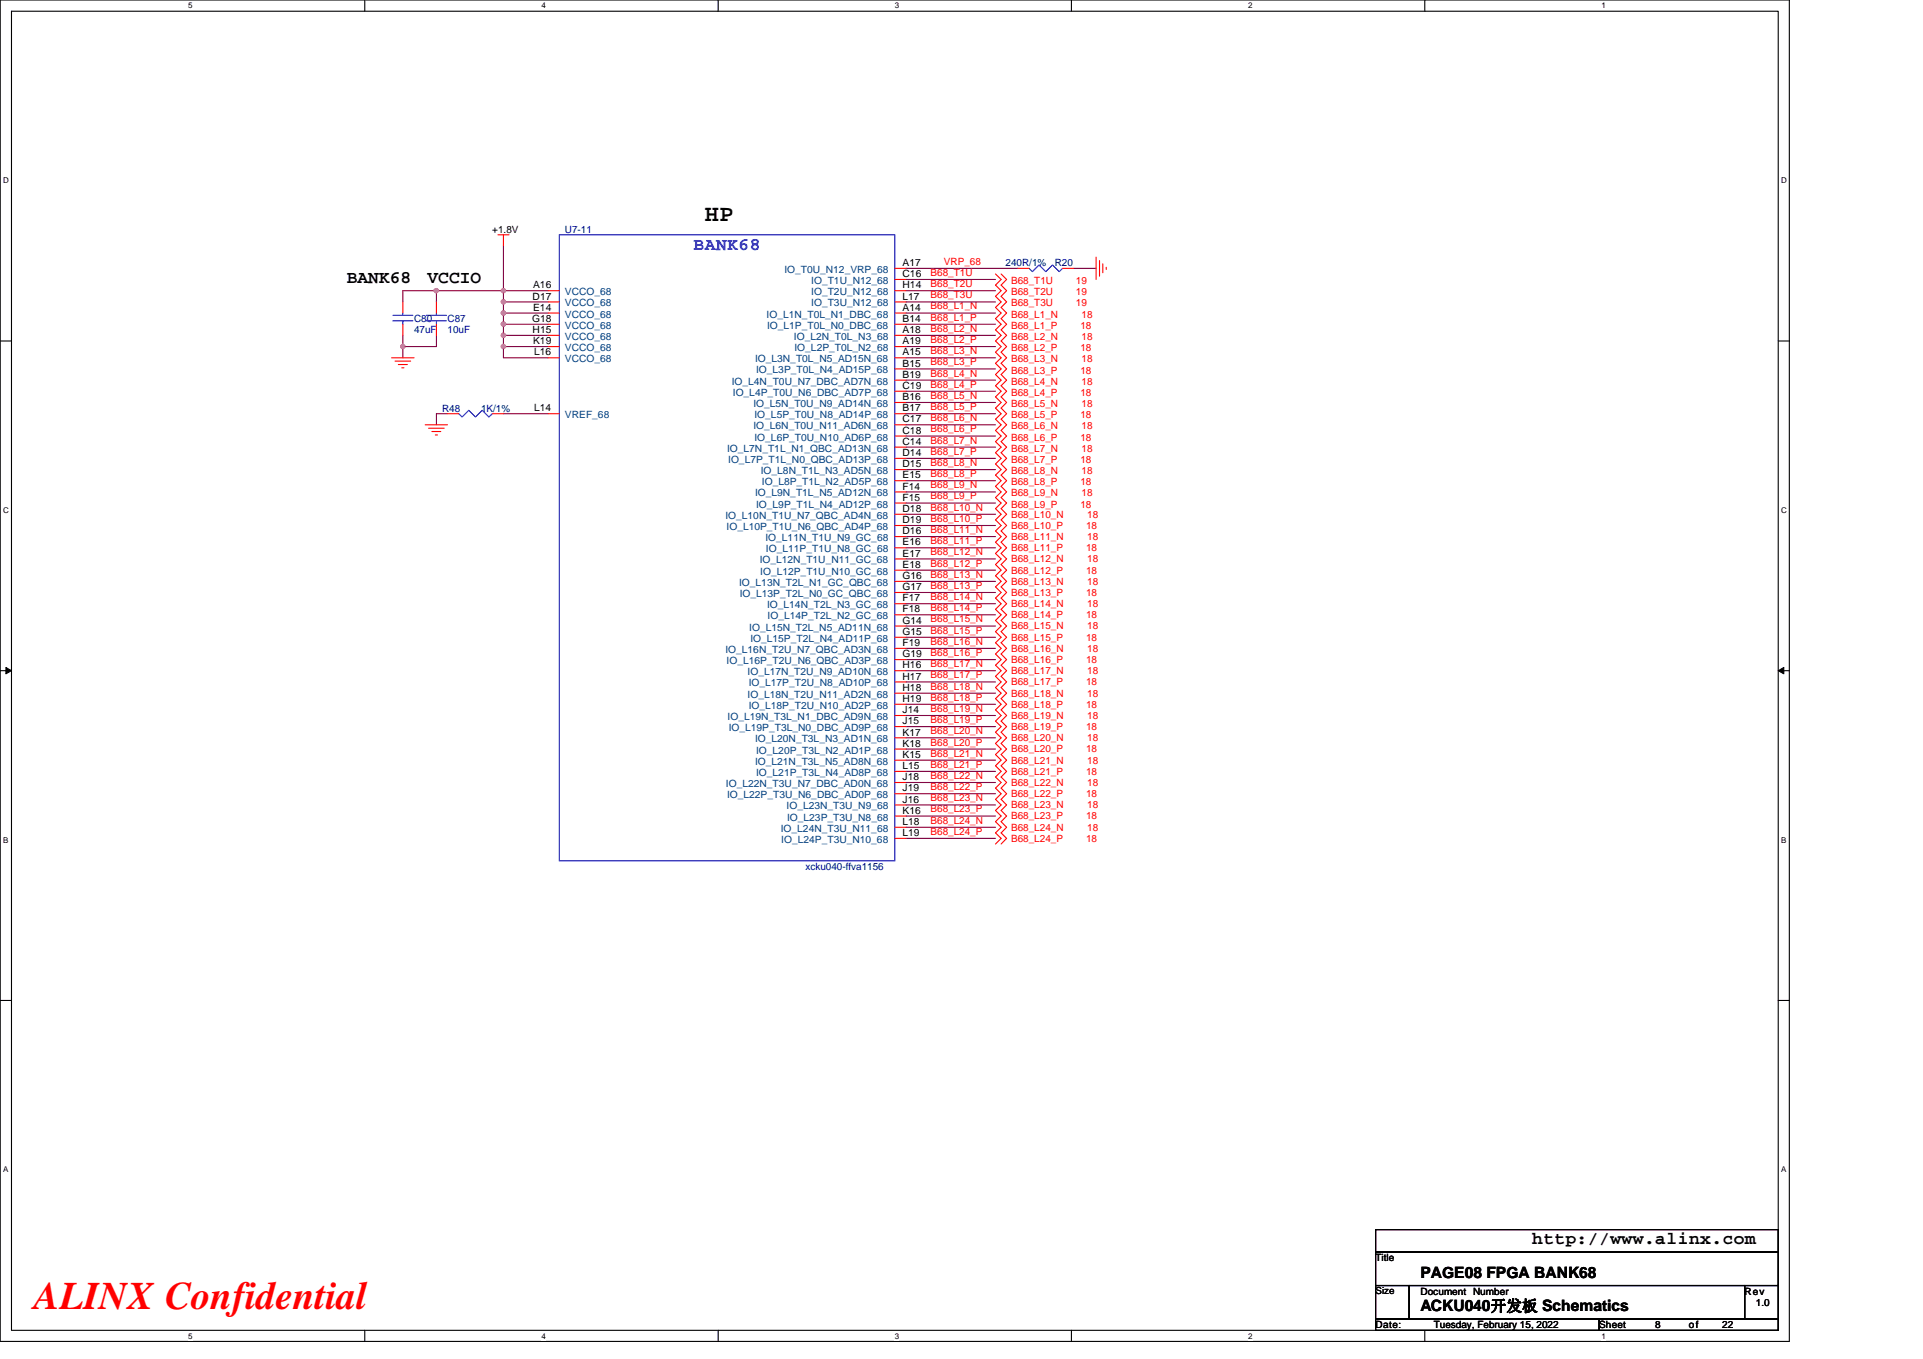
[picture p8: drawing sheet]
<svg xmlns="http://www.w3.org/2000/svg" width="297mm" height="210mm" viewBox="0 0 297 210" stroke-linecap="round" stroke-linejoin="round" font-family="sans-serif">
<defs><g id="words">
<text font-size="6" fill="#f00" x="5.2" y="202.3">ALINX Confidential</text>
<text font-size="3.6" x="108.9" y="34.1">HP</text>
<text font-size="2.8" fill="#00f" x="107.1" y="38.6">BANK68</text>
<g font-size="2.8">
<text x="53.6" y="43.8">BANK68</text>
<text x="66.1" y="43.8">VCCIO</text>
<text x="236.7" y="192.3">http://www.alinx.com</text>
</g>
<g font-size="2.4">
<text x="219.4" y="197.4">PAGE08 FPGA BANK68</text>
<text x="219.4" y="202.6">ACKU040开发板 Schematics</text>
</g>
<g font-size="1.5">
<text x="76" y="35.9">+1.8V</text>
<text x="139.4" y="41.1">A17</text>
<text x="82.3" y="46.3">D17</text>
<text x="82.4" y="44.6">A16</text>
<text x="139.4" y="42.8">C16</text>
<text x="139.4" y="44.6">H14</text>
<text x="139.4" y="46.3">L17</text>
<text x="82.2" y="49.7">G18</text>
<text x="82.3" y="51.5">H15</text>
<text x="82.4" y="48">E14</text>
<text x="82.4" y="53.2">K19</text>
<text x="139.4" y="51.5">A18</text>
<text x="139.4" y="48">A14</text>
<text x="139.4" y="53.2">A19</text>
<text x="139.4" y="49.7">B14</text>
<text x="82.5" y="54.9">L16</text>
<text x="139.4" y="54.9">A15</text>
<text x="139.4" y="58.4">B19</text>
<text x="139.4" y="56.6">B15</text>
<text x="82.5" y="63.6">L14</text>
<text x="139.4" y="61.8">B16</text>
<text x="139.4" y="65.3">C17</text>
<text x="139.4" y="63.6">B17</text>
<text x="139.4" y="60.1">C19</text>
<text x="139.4" y="67">C18</text>
<text x="139.4" y="68.7">C14</text>
<text x="139.4" y="70.5">D14</text>
<text x="139.4" y="75.6">F14</text>
<text x="139.4" y="72.2">D15</text>
<text x="139.4" y="77.4">F15</text>
<text x="139.4" y="73.9">E15</text>
<text x="139.4" y="79.1">D18</text>
<text x="139.4" y="80.8">D19</text>
<text x="139.4" y="82.6">D16</text>
<text x="139.4" y="86">E17</text>
<text x="139.4" y="87.7">E18</text>
<text x="139.4" y="84.3">E16</text>
<text x="139.4" y="89.5">G16</text>
<text x="139.4" y="94.6">F18</text>
<text x="139.4" y="92.9">F17</text>
<text x="139.4" y="91.2">G17</text>
<text x="139.4" y="96.4">G14</text>
<text x="139.4" y="99.8">F19</text>
<text x="139.4" y="98.1">G15</text>
<text x="139.4" y="101.6">G19</text>
<text x="139.4" y="103.3">H16</text>
<text x="139.4" y="106.7">H18</text>
<text x="139.4" y="105">H17</text>
<text x="139.4" y="108.5">H19</text>
<text x="139.4" y="113.6">K17</text>
<text x="139.4" y="110.2">J14</text>
<text x="139.4" y="111.9">J15</text>
<text x="139.4" y="117.1">K15</text>
<text x="139.4" y="118.8">L15</text>
<text x="139.4" y="115.4">K18</text>
<text x="139.4" y="124">J16</text>
<text x="139.4" y="125.7">K16</text>
<text x="139.4" y="120.5">J18</text>
<text x="139.4" y="122.3">J19</text>
<text x="139.4" y="127.5">L18</text>
<text x="139.4" y="129.2">L19</text>
<text x="212.5" y="194.9">Title</text>
<text x="212.5" y="200">Size</text>
<text x="219.4" y="200">Document Number</text>
<text x="269.5" y="200">Rev</text>
<text x="271.2" y="201.8">1.0</text>
<text x="212.5" y="205.2">Date:</text>
<text x="221.5" y="205.2">Tuesday, February 15, 2022</text>
<text x="247" y="205.2">Sheet</text>
<text x="255.7" y="205.2">8</text>
<text x="260.9" y="205.2">of</text>
<text x="266" y="205.2">22</text>
</g>
<g font-size="1.5" fill="#000080">
<text x="87.3" y="35.9">U7-11</text>
<text x="155.3" y="41.1">240R/1%</text>
<text x="162.9" y="41.1">R20</text>
<text x="64" y="49.8">C80</text>
<text x="64" y="51.5">47uF</text>
<text x="69.1" y="49.8">C87</text>
<text x="69.1" y="51.5">10uF</text>
<text x="68.3" y="63.6">R48</text>
<text x="74.3" y="63.6">1K/1%</text>
<text x="124.4" y="134.4">xcku040-ffva1156</text>
</g>
<g font-size="1.5" fill="#f00">
<text x="145.8" y="40.9">VRP_68</text>
<text x="143.7" y="47.8">B68_L1_N</text>
<text x="143.7" y="46.1">B68_T3U</text>
<text x="143.7" y="42.6">B68_T1U</text>
<text x="143.7" y="44.4">B68_T2U</text>
<text x="156.2" y="45.6">B68_T2U</text>
<text x="156.2" y="43.9">B68_T1U</text>
<text x="156.2" y="47.3">B68_T3U</text>
<text x="166.2" y="45.6">19</text>
<text x="166.2" y="43.9">19</text>
<text x="166.2" y="47.3">19</text>
<text x="143.7" y="53">B68_L2_P</text>
<text x="143.7" y="51.3">B68_L2_N</text>
<text x="143.7" y="49.6">B68_L1_P</text>
<text x="156.2" y="50.8">B68_L1_P</text>
<text x="156.2" y="49.1">B68_L1_N</text>
<text x="156.2" y="52.5">B68_L2_N</text>
<text x="166.9" y="50.8">18</text>
<text x="167.1" y="49.1">18</text>
<text x="167.1" y="52.5">18</text>
<text x="143.7" y="56.5">B68_L3_P</text>
<text x="143.7" y="59.9">B68_L4_P</text>
<text x="143.7" y="54.7">B68_L3_N</text>
<text x="143.7" y="58.2">B68_L4_N</text>
<text x="156.2" y="54.3">B68_L2_P</text>
<text x="156.2" y="57.7">B68_L3_P</text>
<text x="156.2" y="56">B68_L3_N</text>
<text x="156.2" y="59.4">B68_L4_N</text>
<text x="166.9" y="54.3">18</text>
<text x="166.9" y="57.7">18</text>
<text x="167.1" y="56">18</text>
<text x="167.1" y="59.4">18</text>
<text x="143.7" y="63.4">B68_L5_P</text>
<text x="143.7" y="61.6">B68_L5_N</text>
<text x="143.7" y="65.1">B68_L6_N</text>
<text x="156.2" y="61.2">B68_L4_P</text>
<text x="156.2" y="62.9">B68_L5_N</text>
<text x="156.2" y="64.6">B68_L5_P</text>
<text x="166.9" y="61.2">18</text>
<text x="166.9" y="64.6">18</text>
<text x="167.1" y="62.9">18</text>
<text x="143.7" y="66.8">B68_L6_P</text>
<text x="143.7" y="70.3">B68_L7_P</text>
<text x="143.7" y="68.5">B68_L7_N</text>
<text x="156.2" y="68.1">B68_L6_P</text>
<text x="156.2" y="66.4">B68_L6_N</text>
<text x="156.2" y="71.5">B68_L7_P</text>
<text x="156.2" y="69.8">B68_L7_N</text>
<text x="166.9" y="68.1">18</text>
<text x="166.9" y="71.5">18</text>
<text x="167.1" y="66.4">18</text>
<text x="167.1" y="69.8">18</text>
<text x="143.7" y="73.7">B68_L8_P</text>
<text x="143.7" y="77.2">B68_L9_P</text>
<text x="143.7" y="72">B68_L8_N</text>
<text x="143.7" y="75.5">B68_L9_N</text>
<text x="156.2" y="75">B68_L8_P</text>
<text x="156.2" y="76.7">B68_L9_N</text>
<text x="156.2" y="73.3">B68_L8_N</text>
<text x="166.9" y="75">18</text>
<text x="167.1" y="76.7">18</text>
<text x="167.1" y="73.3">18</text>
<text x="143.7" y="80.6">B68_L10_P</text>
<text x="143.7" y="78.9">B68_L10_N</text>
<text x="143.7" y="82.4">B68_L11_N</text>
<text x="156.2" y="81.7">B68_L10_P</text>
<text x="156.2" y="78.4">B68_L9_P</text>
<text x="156.2" y="83.4">B68_L11_N</text>
<text x="156.2" y="80">B68_L10_N</text>
<text x="166.9" y="78.4">18</text>
<text x="167.8" y="81.7">18</text>
<text x="167.9" y="83.4">18</text>
<text x="167.9" y="80">18</text>
<text x="143.7" y="84.1">B68_L11_P</text>
<text x="143.7" y="87.5">B68_L12_P</text>
<text x="143.7" y="85.8">B68_L12_N</text>
<text x="143.7" y="89.3">B68_L13_N</text>
<text x="156.2" y="85.2">B68_L11_P</text>
<text x="156.2" y="88.6">B68_L12_P</text>
<text x="156.2" y="86.9">B68_L12_N</text>
<text x="167.8" y="85.2">18</text>
<text x="167.8" y="88.6">18</text>
<text x="167.9" y="86.9">18</text>
<text x="143.7" y="91">B68_L13_P</text>
<text x="143.7" y="94.4">B68_L14_P</text>
<text x="143.7" y="92.7">B68_L14_N</text>
<text x="156.2" y="92.1">B68_L13_P</text>
<text x="156.2" y="93.8">B68_L14_N</text>
<text x="156.2" y="95.5">B68_L14_P</text>
<text x="156.2" y="90.4">B68_L13_N</text>
<text x="167.8" y="92.1">18</text>
<text x="167.8" y="95.5">18</text>
<text x="167.9" y="93.8">18</text>
<text x="167.9" y="90.4">18</text>
<text x="143.7" y="97.9">B68_L15_P</text>
<text x="143.7" y="101.4">B68_L16_P</text>
<text x="143.7" y="96.2">B68_L15_N</text>
<text x="143.7" y="99.6">B68_L16_N</text>
<text x="156.2" y="97.3">B68_L15_N</text>
<text x="156.2" y="99">B68_L15_P</text>
<text x="156.2" y="100.7">B68_L16_N</text>
<text x="167.8" y="99">18</text>
<text x="167.9" y="97.3">18</text>
<text x="167.9" y="100.7">18</text>
<text x="143.7" y="104.8">B68_L17_P</text>
<text x="143.7" y="103.1">B68_L17_N</text>
<text x="143.7" y="106.6">B68_L18_N</text>
<text x="156.2" y="102.4">B68_L16_P</text>
<text x="156.2" y="104.2">B68_L17_N</text>
<text x="156.2" y="105.9">B68_L17_P</text>
<text x="156.2" y="107.6">B68_L18_N</text>
<text x="167.8" y="102.4">18</text>
<text x="167.8" y="105.9">18</text>
<text x="167.9" y="104.2">18</text>
<text x="167.9" y="107.6">18</text>
<text x="143.7" y="108.3">B68_L18_P</text>
<text x="143.7" y="111.7">B68_L19_P</text>
<text x="143.7" y="110">B68_L19_N</text>
<text x="143.7" y="113.5">B68_L20_N</text>
<text x="156.2" y="112.8">B68_L19_P</text>
<text x="156.2" y="109.3">B68_L18_P</text>
<text x="156.2" y="111.1">B68_L19_N</text>
<text x="167.8" y="112.8">18</text>
<text x="167.8" y="109.3">18</text>
<text x="167.9" y="111.1">18</text>
<text x="143.7" y="115.2">B68_L20_P</text>
<text x="143.7" y="118.6">B68_L21_P</text>
<text x="143.7" y="116.9">B68_L21_N</text>
<text x="156.2" y="118">B68_L21_N</text>
<text x="156.2" y="114.5">B68_L20_N</text>
<text x="156.2" y="116.3">B68_L20_P</text>
<text x="156.2" y="119.7">B68_L21_P</text>
<text x="167.8" y="116.3">18</text>
<text x="167.8" y="119.7">18</text>
<text x="167.9" y="118">18</text>
<text x="167.9" y="114.5">18</text>
<text x="143.7" y="122.1">B68_L22_P</text>
<text x="143.7" y="125.5">B68_L23_P</text>
<text x="143.7" y="120.4">B68_L22_N</text>
<text x="143.7" y="123.8">B68_L23_N</text>
<text x="156.2" y="123.2">B68_L22_P</text>
<text x="156.2" y="121.5">B68_L22_N</text>
<text x="156.2" y="124.9">B68_L23_N</text>
<text x="167.8" y="123.2">18</text>
<text x="167.9" y="121.5">18</text>
<text x="167.9" y="124.9">18</text>
<text x="143.7" y="129">B68_L24_P</text>
<text x="143.7" y="127.3">B68_L24_N</text>
<text x="156.2" y="128.4">B68_L24_N</text>
<text x="156.2" y="126.6">B68_L23_P</text>
<text x="156.2" y="130.1">B68_L24_P</text>
<text x="167.8" y="126.6">18</text>
<text x="167.8" y="130.1">18</text>
<text x="167.9" y="128.4">18</text>
</g>
<g font-size="1.5" fill="#004080">
<text x="87.3" y="45.6">VCCO_68</text>
<text x="87.3" y="47.3">VCCO_68</text>
<text x="121.2" y="42.2">IO_T0U_N12_VRP_68</text>
<text x="125.3" y="43.9">IO_T1U_N12_68</text>
<text x="125.3" y="45.6">IO_T2U_N12_68</text>
<text x="125.3" y="47.3">IO_T3U_N12_68</text>
<text x="87.3" y="49.1">VCCO_68</text>
<text x="87.3" y="50.8">VCCO_68</text>
<text x="87.3" y="52.5">VCCO_68</text>
<text x="118.4" y="49.1">IO_L1N_T0L_N1_DBC_68</text>
<text x="118.5" y="50.8">IO_L1P_T0L_N0_DBC_68</text>
<text x="122.6" y="52.5">IO_L2N_T0L_N3_68</text>
<text x="87.3" y="54.3">VCCO_68</text>
<text x="87.3" y="56">VCCO_68</text>
<text x="113" y="59.4">IO_L4N_T0U_N7_DBC_AD7N_68</text>
<text x="116.6" y="56">IO_L3N_T0L_N5_AD15N_68</text>
<text x="116.8" y="57.7">IO_L3P_T0L_N4_AD15P_68</text>
<text x="122.7" y="54.3">IO_L2P_T0L_N2_68</text>
<text x="87.3" y="64.6">VREF_68</text>
<text x="113.2" y="61.2">IO_L4P_T0U_N6_DBC_AD7P_68</text>
<text x="116.4" y="62.9">IO_L5N_T0U_N9_AD14N_68</text>
<text x="116.5" y="64.6">IO_L5P_T0U_N8_AD14P_68</text>
<text x="112.3" y="69.8">IO_L7N_T1L_N1_QBC_AD13N_68</text>
<text x="112.5" y="71.5">IO_L7P_T1L_N0_QBC_AD13P_68</text>
<text x="116.4" y="66.3">IO_L6N_T0U_N11_AD6N_68</text>
<text x="116.5" y="68.1">IO_L6P_T0U_N10_AD6P_68</text>
<text x="116.6" y="76.7">IO_L9N_T1L_N5_AD12N_68</text>
<text x="117.5" y="73.3">IO_L8N_T1L_N3_AD5N_68</text>
<text x="117.7" y="75">IO_L8P_T1L_N2_AD5P_68</text>
<text x="112.1" y="80.2">IO_L10N_T1U_N7_QBC_AD4N_68</text>
<text x="112.2" y="81.9">IO_L10P_T1U_N6_QBC_AD4P_68</text>
<text x="116.8" y="78.4">IO_L9P_T1L_N4_AD12P_68</text>
<text x="118.2" y="83.6">IO_L11N_T1U_N9_GC_68</text>
<text x="117.3" y="87.1">IO_L12N_T1U_N11_GC_68</text>
<text x="117.4" y="88.8">IO_L12P_T1U_N10_GC_68</text>
<text x="118.3" y="85.3">IO_L11P_T1U_N8_GC_68</text>
<text x="114.2" y="90.5">IO_L13N_T2L_N1_GC_QBC_68</text>
<text x="114.3" y="92.2">IO_L13P_T2L_N0_GC_QBC_68</text>
<text x="118.5" y="94">IO_L14N_T2L_N3_GC_68</text>
<text x="118.6" y="95.7">IO_L14P_T2L_N2_GC_68</text>
<text x="112.1" y="100.9">IO_L16N_T2U_N7_QBC_AD3N_68</text>
<text x="115.7" y="97.4">IO_L15N_T2L_N5_AD11N_68</text>
<text x="115.9" y="99.2">IO_L15P_T2L_N4_AD11P_68</text>
<text x="112.2" y="102.6">IO_L16P_T2U_N6_QBC_AD3P_68</text>
<text x="115.5" y="104.3">IO_L17N_T2U_N9_AD10N_68</text>
<text x="115.5" y="107.8">IO_L18N_T2U_N11_AD2N_68</text>
<text x="115.7" y="106.1">IO_L17P_T2U_N8_AD10P_68</text>
<text x="112.4" y="111.3">IO_L19N_T3L_N1_DBC_AD9N_68</text>
<text x="112.6" y="113">IO_L19P_T3L_N0_DBC_AD9P_68</text>
<text x="115.7" y="109.5">IO_L18P_T2U_N10_AD2P_68</text>
<text x="116.6" y="114.7">IO_L20N_T3L_N3_AD1N_68</text>
<text x="116.6" y="118.2">IO_L21N_T3L_N5_AD8N_68</text>
<text x="116.8" y="119.9">IO_L21P_T3L_N4_AD8P_68</text>
<text x="116.8" y="116.4">IO_L20P_T3L_N2_AD1P_68</text>
<text x="112.1" y="121.6">IO_L22N_T3U_N7_DBC_AD0N_68</text>
<text x="112.3" y="123.3">IO_L22P_T3U_N6_DBC_AD0P_68</text>
<text x="121.5" y="125.1">IO_L23N_T3U_N9_68</text>
<text x="120.6" y="128.5">IO_L24N_T3U_N11_68</text>
<text x="120.7" y="130.2">IO_L24P_T3U_N10_68</text>
<text x="121.6" y="126.8">IO_L23P_T3U_N8_68</text>
</g>
<g font-size="1.2">
<text x="29.1" y="1.3">5</text>
<text x="83.6" y="1.3">4</text>
<text x="138.2" y="1.3">3</text>
<text x="192.8" y="1.3">2</text>
<text x="247.4" y="1.3">1</text>
<text x=".5" y="28.3">D</text>
<text x="275.1" y="28.3">D</text>
<text x=".5" y="79.2">C</text>
<text x="275.1" y="79.2">C</text>
<text x=".5" y="130.2">B</text>
<text x="275.1" y="130.2">B</text>
<text x=".5" y="181.1">A</text>
<text x="275.1" y="181.1">A</text>
<text x="29.1" y="206.8">5</text>
<text x="83.6" y="206.8">4</text>
<text x="138.2" y="206.8">3</text>
<text x="192.8" y="206.8">2</text>
<text x="247.4" y="206.8">1</text>
</g>
</g></defs>
<path d="M0 0h276.4v207.3h-276.4zM1.8 1.7h272.9v203.8h-272.9z" fill="none" stroke="#000" stroke-width=".17"/>
<g fill="#fff">
<path d="M29.1 .2h.6v1.4h-.6z"/>
<path d="M29.1 205.7h.6v1.4h-.6z"/>
</g>
<path d="M56.3 0v1.7M56.3 205.5v1.8" fill="none" stroke="#000" stroke-width=".17"/>
<g fill="#fff">
<path d="M83.6 .2h.7v1.4h-.7z"/>
<path d="M83.6 205.7h.7v1.4h-.7z"/>
</g>
<path d="M110.9 0v1.7M110.9 205.5v1.8" fill="none" stroke="#000" stroke-width=".17"/>
<g fill="#fff">
<path d="M138.2 .2h.7v1.4h-.7z"/>
<path d="M138.2 205.7h.7v1.4h-.7z"/>
</g>
<path d="M165.5 0v1.7M165.5 205.5v1.8" fill="none" stroke="#000" stroke-width=".17"/>
<g fill="#fff">
<path d="M192.8 .2h.6v1.4h-.6z"/>
<path d="M192.8 205.7h.6v1.4h-.6z"/>
</g>
<path d="M220.1 0v1.7M220.1 205.5v1.8" fill="none" stroke="#000" stroke-width=".17"/>
<g fill="#fff">
<path d="M247.4 .2h.6v1.4h-.6z"/>
<path d="M247.4 205.7h.6v1.4h-.6z"/>
<path d="M.5 27.2h.8v1.4h-.8z"/>
<path d="M275.1 27.2h.9v1.4h-.9z"/>
<path d="M.5 78.1h.8v1.4h-.8z"/>
<path d="M275.1 78.1h.9v1.4h-.9z"/>
</g>
<path d="M0 52.7h1.8M274.7 52.7h1.7" fill="none" stroke="#000" stroke-width=".17"/>
<g fill="#fff">
<path d="M.5 129.1h.8v1.4h-.8z"/>
<path d="M275.1 129.1h.8v1.4h-.8z"/>
</g>
<path d="M0 103.6h1.8M274.7 103.6h1.7" fill="none" stroke="#000" stroke-width=".17"/>
<path d="M.9 103.1l.9 .5-.9 .5zM274.7 103.6l.8-.5v1z" fill="#000" stroke="#000" stroke-width=".15"/>
<g fill="#fff">
<path d="M.5 180h.8v1.4h-.8z"/>
<path d="M275.1 180h.8v1.4h-.8z"/>
</g>
<path d="M0 154.6h1.8M274.7 154.6h1.7M212.5 190h62.2v3.5h-62.2zM212.5 193.5h62.2v5.1h-62.2zM212.5 198.6h5.2v5.2h-5.2zM217.7 198.6h51.8v5.2h-51.8zM269.5 198.6h5.2v5.2h-5.2zM212.5 203.8h34.5v1.7h-34.5zM247 203.8h27.7v1.7h-27.7z" fill="none" stroke="#000" stroke-width=".17"/>
<g fill="none" stroke="#800040" stroke-width=".17">
<path d="M77.8 38v6.9h6.9M62.2 51.8v1.8M62.2 53.6v1.7M67.4 44.9h10.4v1.8M67.4 44.9h-5.2v1.8M67.4 51.8v1.8h-5.2M67.4 44.9v1.8M77.8 51.8v1.8h6.9M77.8 50.1v1.7h6.9M77.8 50.1h6.9M77.8 48.4h6.9M77.8 46.7h6.9"/>
<path d="M77.8 53.6v1.7h6.9M77.8 48.4v1.7M77.8 46.7v1.7M140 53.6h13.8M140 57h13.8M140 51.8h13.8M140 55.3h13.8M140 58.7h13.8M140 48.4h13.8M140 50.1h13.8M140 46.7h13.8M140 43.2h13.8"/>
<path d="M140 44.9h13.8M140 41.5h17.2M165.9 41.5h3.4M69.1 63.9h-1.7v1.7M77.8 63.9h6.9M140 60.5h13.8M140 63.9h13.8M140 67.4h13.8M140 62.2h13.8M140 65.6h13.8M140 70.8h13.8M140 74.3h13.8"/>
<path d="M140 77.7h13.8M140 69.1h13.8M140 72.6h13.8M140 76h13.8M140 79.5h13.8M140 91.5h13.8M140 95h13.8M140 98.5h13.8M140 89.8h13.8M140 93.3h13.8M140 96.7h13.8M140 81.2h13.8"/>
<path d="M140 84.6h13.8M140 88.1h13.8M140 82.9h13.8M140 86.4h13.8M140 101.9h13.8M140 105.4h13.8M140 108.8h13.8M140 100.2h13.8M140 103.6h13.8M140 107.1h13.8M140 112.3h13.8M140 115.7h13.8"/>
<path d="M140 119.2h13.8M140 110.6h13.8M140 114h13.8M140 117.5h13.8M140 122.6h13.8M140 126.1h13.8M140 129.5h13.8M140 120.9h13.8M140 124.4h13.8M140 127.8h13.8"/>
</g>
<g fill="#f0f" stroke="#f0f" stroke-width=".17">
<circle cx="62.2" cy="53.5" r=".33"/>
<circle cx="77.8" cy="44.9" r=".33"/>
<circle cx="67.4" cy="44.9" r=".33"/>
<circle cx="77.8" cy="53.5" r=".33"/>
<circle cx="77.8" cy="51.8" r=".34"/>
<circle cx="77.8" cy="50.1" r=".34"/>
<circle cx="77.8" cy="48.4" r=".34"/>
<circle cx="77.8" cy="46.6" r=".34"/>
</g>
<g fill="none" stroke="#f00" stroke-width=".17">
<path d="M76.9 36.3h1.7M77.8 36.3v1.7M169.3 39.7v3.5M60.5 55.3h3.5M61 55.8h2.4M61.5 56.3h1.4M62.1 56.8h.3M62.2 46.7v1.7M62.2 50.1v1.7M67.4 46.7v1.7M67.4 50.1v1.7M84.7 44.9h1.7"/>
<path d="M84.7 46.7h1.7M84.7 48.4h1.7M84.7 50.1h1.7M84.7 51.8h1.7M84.7 53.6h1.7M84.7 55.3h1.7M138.2 41.5h1.8M138.2 43.2h1.8M138.2 44.9h1.8M138.2 46.7h1.8M138.2 48.4h1.8M138.2 50.1h1.8"/>
<path d="M138.2 51.8h1.8M138.2 53.6h1.8M138.2 55.3h1.8M138.2 57h1.8M138.2 58.7h1.8M153.8 42.3l.8 .9-.8 .8 .8 .9-.8 .9 .8 .9-.8 .8 .8 .9-.8 .8 .8 .9-.8 .9 .8 .8-.8 .9 .8 .9-.8 .8 .8 .9-.8 .8 .8 .9-.8 .9 .8 .8-.8 .9 .8 .9-.8 .8 .8 .9-.8 .9 .8 .8-.8 .9 .8 .8-.8 .9 .8 .9-.8 .8 .8 .9-.8 .9 .8 .8-.8 .9 .8 .9-.8 .8 .8 .9-.8 .8 .8 .9-.8 .9 .8 .8-.8 .9 .8 .9-.8 .8 .8 .9-.8 .8 .8 .9-.8 .9 .8 .8-.8 .9 .8 .9-.8 .8 .8 .9-.8 .9 .8 .8-.8 .9 .8 .8-.8 .9 .8 .9-.8 .8 .8 .9-.8 .9 .8 .8-.8 .9 .8 .9-.8 .8 .8 .9-.8 .8 .8 .9-.8 .9 .8 .8-.8 .9 .8 .9-.8 .8 .8 .9-.8 .9 .8 .8-.8 .9 .8 .9-.8 .8 .8 .9-.8 .8 .8 .9-.8 .9 .8 .8-.8 .9 .8 .9-.8 .8 .8 .9-.8 .9 .8 .8-.8 .9 .8 .8-.8 .9 .8 .9-.8 .8 .8 .9-.8 .9 .8 .8-.8 .9 .8 .8-.8 .9M154.6 42.3l.9 .9-.9 .8 .9 .9-.9 .9 .9 .9-.9 .8 .9 .9-.9 .8 .9 .9-.9 .9 .9 .8-.9 .9 .9 .9-.9 .8 .9 .9-.9 .8 .9 .9-.9 .9 .9 .8-.9 .9 .9 .9-.9 .8 .9 .9-.9 .9 .9 .8-.9 .9 .9 .8-.9 .9 .9 .9-.9 .8 .9 .9-.9 .9 .9 .8-.9 .9 .9 .9-.9 .8 .9 .9-.9 .8 .9 .9-.9 .9 .9 .8-.9 .9 .9 .9-.9 .8 .9 .9-.9 .8 .9 .9-.9 .9 .9 .8-.9 .9 .9 .9-.9 .8 .9 .9-.9 .9 .9 .8-.9 .9 .9 .8-.9 .9 .9 .9-.9 .8 .9 .9-.9 .9 .9 .8-.9 .9 .9 .9-.9 .8 .9 .9-.9 .8 .9 .9-.9 .9 .9 .8-.9 .9 .9 .9-.9 .8 .9 .9-.9 .9 .9 .8-.9 .9 .9 .9-.9 .8 .9 .9-.9 .8 .9 .9-.9 .9 .9 .8-.9 .9 .9 .9-.9 .8 .9 .9-.9 .9 .9 .8-.9 .9 .9 .8-.9 .9 .9 .9-.9 .8 .9 .9-.9 .9 .9 .8-.9 .9 .9 .8-.9 .9M157.2 41.5h1.8M164.1 41.5h1.8M169.8 40.3v2.4M170.3 40.8v1.3M170.9 41.3v.3"/>
<path d="M65.7 65.6h3.4M66.2 66.2h2.4M66.7 66.7h1.4M67.2 67.2h.4M69.1 63.9h1.8M76 63.9h1.8M84.7 63.9h1.7M138.2 60.5h1.8M138.2 62.2h1.8M138.2 63.9h1.8M138.2 65.6h1.8M138.2 67.4h1.8"/>
<path d="M138.2 69.1h1.8M138.2 70.8h1.8M138.2 72.6h1.8M138.2 74.3h1.8M138.2 76h1.8M138.2 77.7h1.8M138.2 79.5h1.8M138.2 81.2h1.8M138.2 82.9h1.8M138.2 84.6h1.8M138.2 86.4h1.8M138.2 88.1h1.8"/>
<path d="M138.2 89.8h1.8M138.2 91.5h1.8M138.2 93.3h1.8M138.2 95h1.8M138.2 96.7h1.8M138.2 98.5h1.8M138.2 119.2h1.8M138.2 100.2h1.8M138.2 101.9h1.8M138.2 103.6h1.8M138.2 105.4h1.8M138.2 107.1h1.8"/>
<path d="M138.2 108.8h1.8M138.2 110.6h1.8M138.2 112.3h1.8M138.2 114h1.8M138.2 115.7h1.8M138.2 117.5h1.8M138.2 120.9h1.8M138.2 122.6h1.8M138.2 124.4h1.8M138.2 126.1h1.8M138.2 127.8h1.8M138.2 129.5h1.8"/>
</g>
<path d="M86.4 36.3h51.8v96.7h-51.8zM60.7 49.6h3.1M60.7 48.7h3.1M62.2 48.4v.3M62.2 49.6v.5M65.8 49.6h3.2M65.8 48.7h3.2M67.4 48.4v.3M67.4 49.6v.5M159 41.5l.5 .5 1-1.1 1 1.1 1.1-1.1 1 1.1 .5-.5M70.9 63.9l.5 .5 1-1 1 1 1.1-1 1 1 .5-.5" fill="none" stroke="#00f" stroke-width=".17"/>
<use href="#words"/>
</svg>
